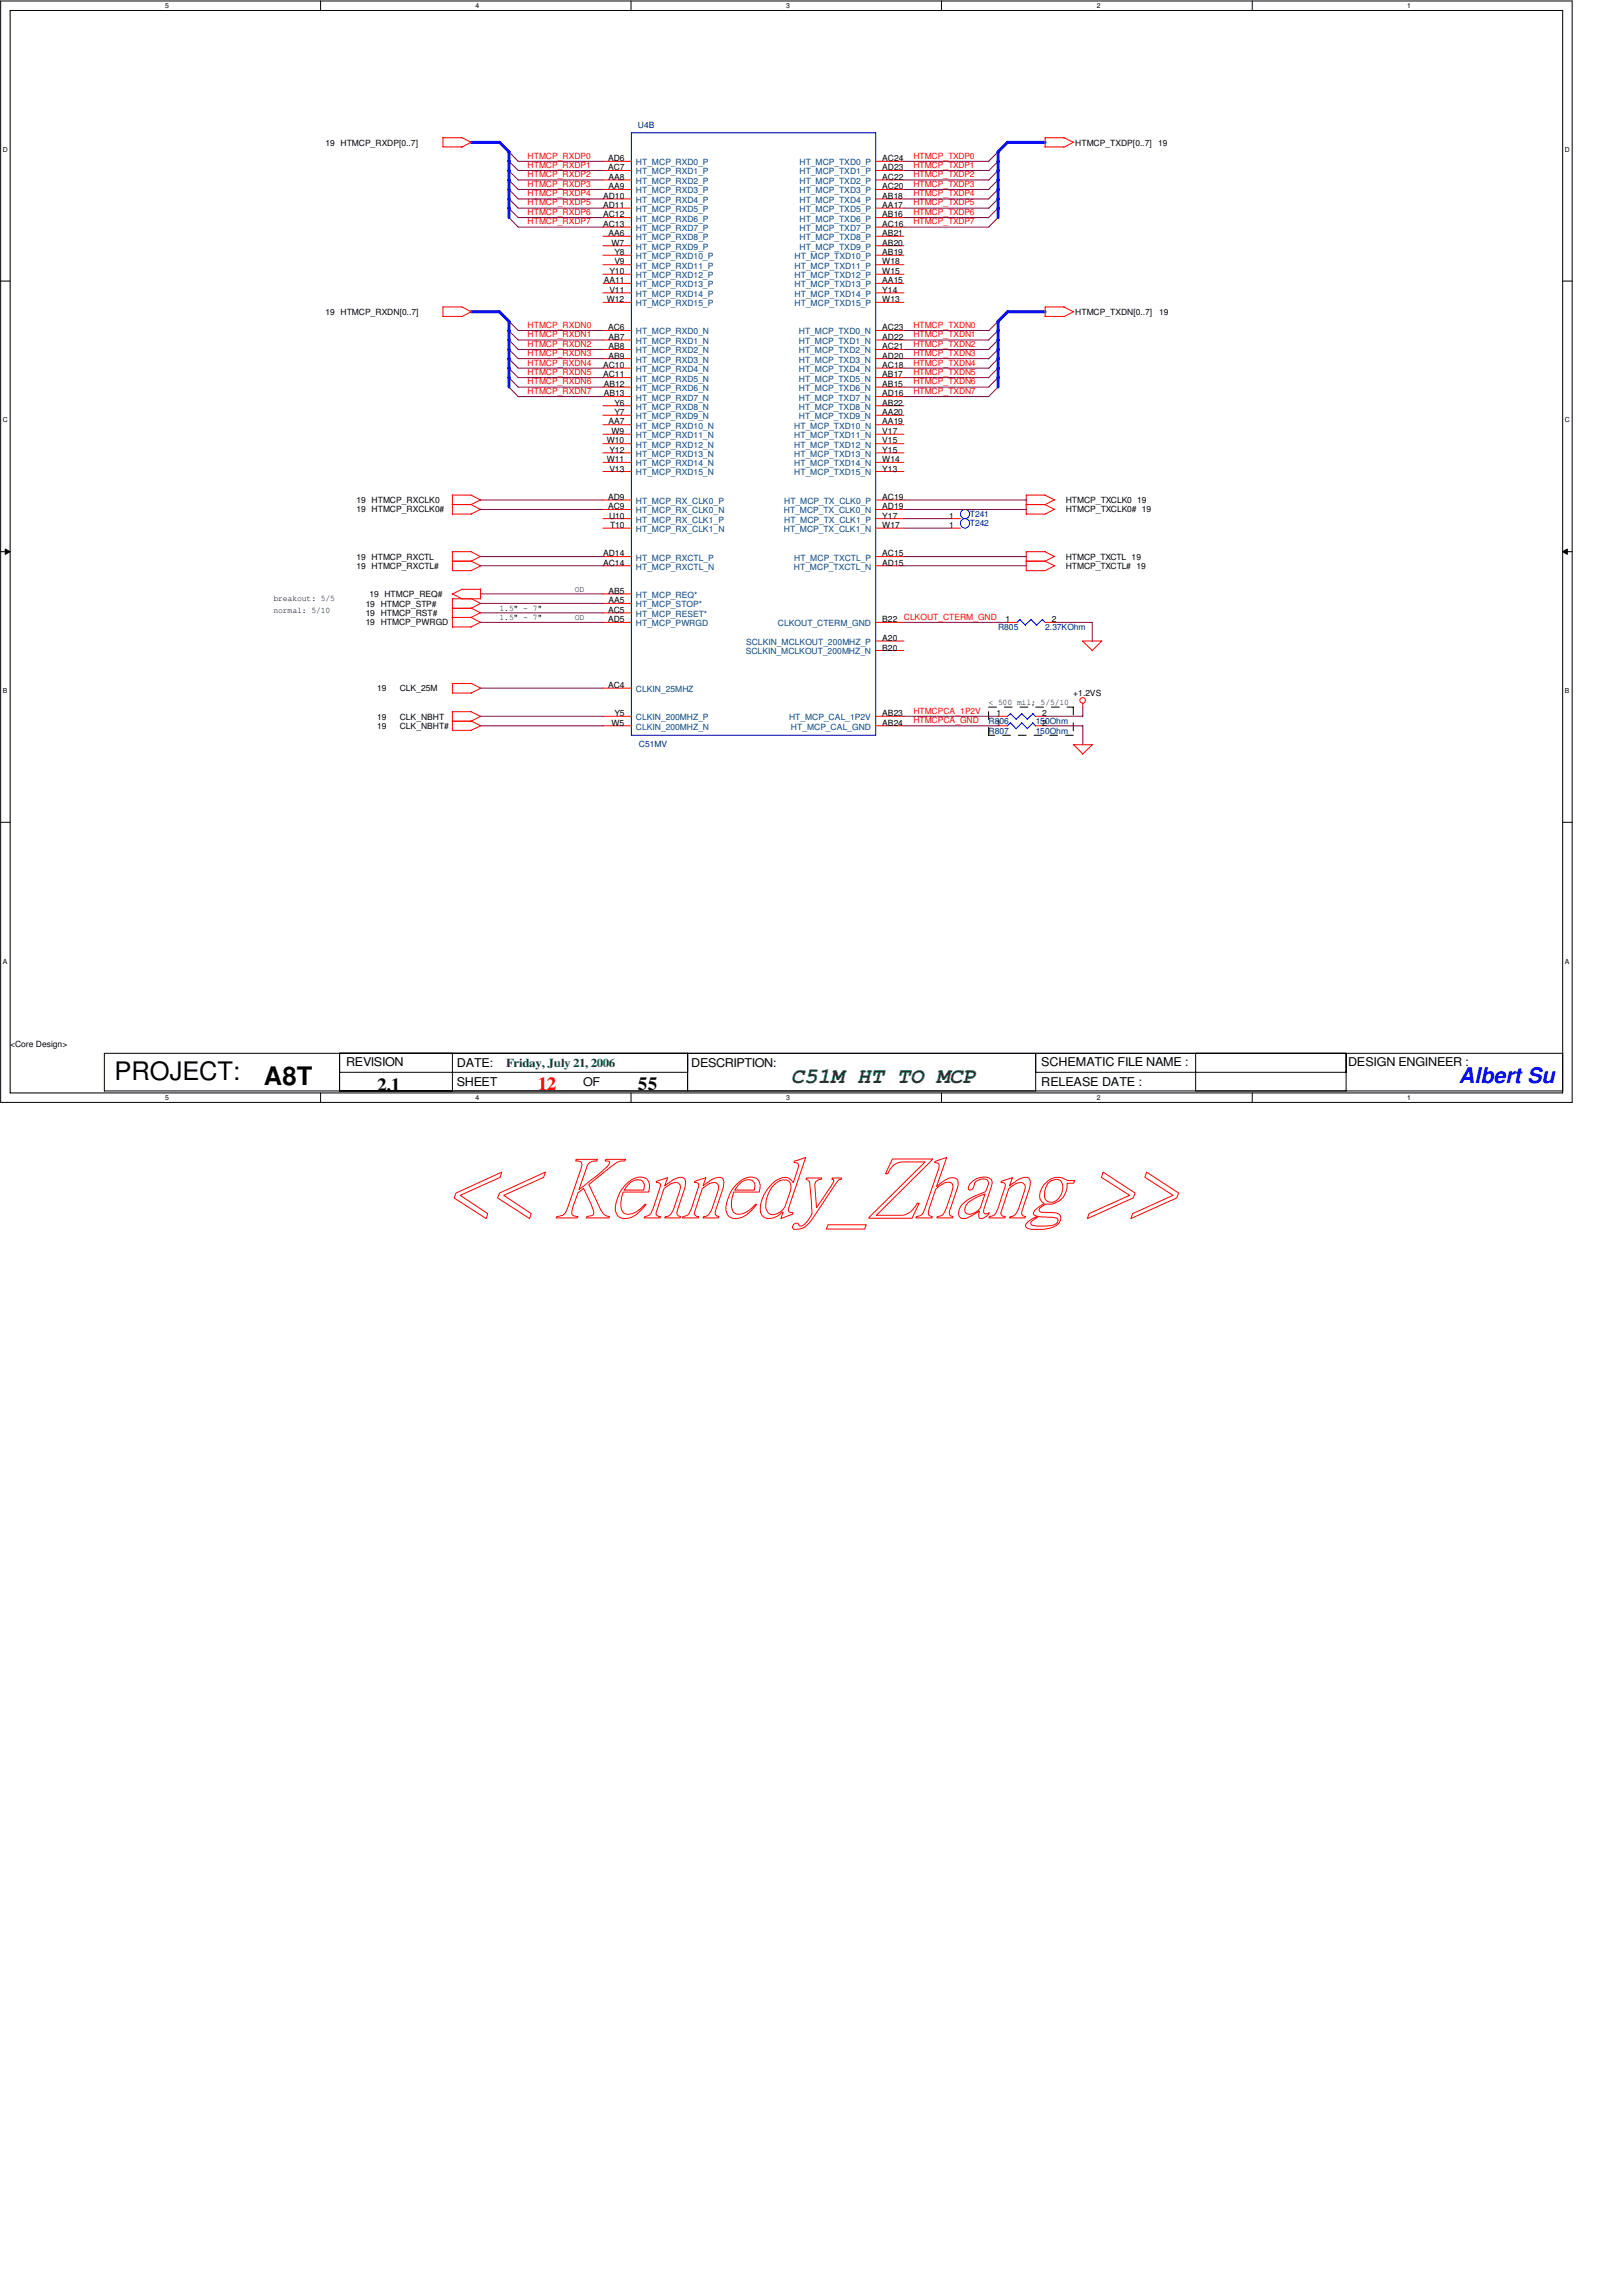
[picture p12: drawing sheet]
<svg xmlns="http://www.w3.org/2000/svg" width="210mm" height="297mm" viewBox="0 0 210 297" stroke-linecap="round" stroke-linejoin="round" font-family="sans-serif">
<defs><g id="words">
<g font-size="3.3">
<text x="14.8" y="139.7">PROJECT:</text>
<text x="34.2" y="140.3">A8T</text>
</g>
<text font-size="2.8" fill="#008000" x="102.4" y="140.1">C51M HT TO MCP</text>
<text font-size="2.8" fill="#00f" x="188.8" y="140.1">Albert Su</text>
<g font-size="2.4">
<text x="48.8" y="141.2">2.1</text>
<text x="82.5" y="141.1">55</text>
</g>
<text font-size="2.4" fill="#f00" x="69.6" y="141.1">12</text>
<g font-size="1.6">
<text x="44.8" y="138">REVISION</text>
<text x="134.7" y="138">SCHEMATIC FILE NAME :</text>
<text x="174.5" y="138">DESIGN ENGINEER :</text>
<text x="59.1" y="140.5">SHEET</text>
<text x="59.1" y="138">DATE:</text>
<text x="75.5" y="140.5">OF</text>
<text x="89.5" y="138">DESCRIPTION:</text>
<text x="134.7" y="140.5">RELEASE DATE :</text>
</g>
<text font-size="1.6" fill="#008000" x="65.5" y="138">Friday, July 21, 2006</text>
<g font-size="1.1" fill="#000080">
<text x="82.5" y="16.5">U4B</text>
<text x="125.5" y="66.9">T241</text>
<text x="125.5" y="68.1">T242</text>
<text x="129.2" y="81.5">R805</text>
<text x="135.3" y="81.5">2.37KOhm</text>
<text x="127.9" y="93.7">R806</text>
<text x="127.9" y="94.9">R807</text>
<text x="134" y="93.7">150Ohm</text>
<text x="134" y="94.9">150Ohm</text>
<text x="82.7" y="96.6">C51MV</text>
</g>
<g font-size="1.1">
<text x="42.1" y="18.8">19 HTMCP_RXDP[0..7]</text>
<text x="78.7" y="20.8">AD6</text>
<text x="78.7" y="22.1">AC7</text>
<text x="78.7" y="23.3">AA8</text>
<text x="114.2" y="20.8">AC24</text>
<text x="114.2" y="22.1">AD23</text>
<text x="114.2" y="23.3">AC22</text>
<text x="139.1" y="18.8">HTMCP_TXDP[0..7]</text>
<text x="149.9" y="18.8">19</text>
<text x="78.1" y="25.7">AD10</text>
<text x="78.1" y="26.9">AD11</text>
<text x="78.1" y="28.1">AC12</text>
<text x="78.1" y="29.3">AC13</text>
<text x="78.7" y="24.5">AA9</text>
<text x="114.2" y="24.5">AC20</text>
<text x="114.2" y="25.7">AB18</text>
<text x="114.2" y="26.9">AA17</text>
<text x="114.2" y="28.1">AB16</text>
<text x="114.2" y="29.3">AC16</text>
<text x="78.7" y="30.6">AA6</text>
<text x="78.9" y="35.4">Y10</text>
<text x="79.1" y="31.8">W7</text>
<text x="79.5" y="33">Y8</text>
<text x="79.5" y="34.2">V9</text>
<text x="114.2" y="30.6">AB21</text>
<text x="114.2" y="31.8">AB20</text>
<text x="114.2" y="33">AB19</text>
<text x="114.2" y="34.2">W18</text>
<text x="114.2" y="35.4">W15</text>
<text x="42.1" y="40.7">19 HTMCP_RXDN[0..7]</text>
<text x="78.1" y="36.7">AA11</text>
<text x="78.5" y="39.1">W12</text>
<text x="78.9" y="37.9">V11</text>
<text x="114.2" y="36.7">AA15</text>
<text x="114.2" y="37.9">Y14</text>
<text x="114.2" y="39.1">W13</text>
<text x="139.1" y="40.7">HTMCP_TXDN[0..7]</text>
<text x="150" y="40.7">19</text>
<text x="78.1" y="47.6">AC10</text>
<text x="78.7" y="42.8">AC6</text>
<text x="78.7" y="43.9">AB7</text>
<text x="78.7" y="45.2">AB8</text>
<text x="78.7" y="46.4">AB9</text>
<text x="114.2" y="42.8">AC23</text>
<text x="114.2" y="43.9">AD22</text>
<text x="114.2" y="45.2">AC21</text>
<text x="114.2" y="46.4">AD20</text>
<text x="114.2" y="47.6">AC18</text>
<text x="78.1" y="48.8">AC11</text>
<text x="78.1" y="50">AB12</text>
<text x="78.1" y="51.3">AB13</text>
<text x="79.5" y="52.5">Y6</text>
<text x="79.5" y="53.7">Y7</text>
<text x="114.2" y="48.8">AB17</text>
<text x="114.2" y="50">AB15</text>
<text x="114.2" y="51.3">AD16</text>
<text x="114.2" y="52.5">AB22</text>
<text x="114.2" y="53.7">AA20</text>
<text x="78.5" y="57.4">W10</text>
<text x="78.5" y="59.8">W11</text>
<text x="78.7" y="54.9">AA7</text>
<text x="78.9" y="58.6">Y12</text>
<text x="79.1" y="56.1">W9</text>
<text x="114.2" y="54.9">AA19</text>
<text x="114.2" y="56.1">V17</text>
<text x="114.2" y="57.4">V15</text>
<text x="114.2" y="58.6">Y15</text>
<text x="114.2" y="59.8">W14</text>
<text x="46.1" y="65.1">19 HTMCP_RXCLK0</text>
<text x="78.7" y="64.6">AD9</text>
<text x="78.7" y="65.9">AC9</text>
<text x="78.9" y="61">V13</text>
<text x="114.2" y="61">Y13</text>
<text x="114.2" y="64.6">AC19</text>
<text x="114.2" y="65.9">AD19</text>
<text x="137.9" y="65.1">HTMCP_TXCLK0 19</text>
<text x="46.1" y="66.3">19 HTMCP_RXCLK0#</text>
<text x="78.1" y="72">AD14</text>
<text x="78.8" y="67.1">U10</text>
<text x="79" y="68.3">T10</text>
<text x="114.2" y="67.1">Y17</text>
<text x="114.2" y="68.3">W17</text>
<text x="114.2" y="72">AC15</text>
<text x="122.9" y="67.1">1</text>
<text x="122.9" y="68.3">1</text>
<text x="137.9" y="66.3">HTMCP_TXCLK0# 19</text>
<text x="35.4" y="77.8">breakout: 5/5</text>
<text x="46.1" y="72.4">19 HTMCP_RXCTL</text>
<text x="46.1" y="73.6">19 HTMCP_RXCTL#</text>
<text x="47.8" y="77.3">19 HTMCP_REQ#</text>
<text x="74.4" y="76.5">OD</text>
<text x="78.1" y="73.2">AC14</text>
<text x="78.7" y="76.8">AB5</text>
<text x="114.2" y="73.2">AD15</text>
<text x="137.9" y="73.6">HTMCP_TXCTL# 19</text>
<text x="137.9" y="72.4">HTMCP_TXCTL 19</text>
<text x="35.4" y="79.2">normal: 5/10</text>
<text x="47.3" y="78.5">19 HTMCP_STP#</text>
<text x="47.3" y="79.7">19 HTMCP_RST#</text>
<text x="47.3" y="80.9">19 HTMCP_PWRGD</text>
<text x="64.6" y="80.2">1.5&quot; ~ 7&quot;</text>
<text x="64.6" y="79">1.5&quot; ~ 7&quot;</text>
<text x="74.4" y="80.2">OD</text>
<text x="78.7" y="79.2">AC5</text>
<text x="78.7" y="80.5">AD5</text>
<text x="78.7" y="78.1">AA5</text>
<text x="114.2" y="80.5">B22</text>
<text x="114.2" y="82.9">A20</text>
<text x="130.1" y="80.5">1</text>
<text x="136.1" y="80.5">2</text>
<text x="48.8" y="89.5">19</text>
<text x="51.7" y="89.5">CLK_25M</text>
<text x="78.7" y="89">AC4</text>
<text x="114.2" y="84.2">B20</text>
<text x="48.8" y="93.1">19</text>
<text x="48.8" y="94.3">19</text>
<text x="51.7" y="93.1">CLK_NBHT</text>
<text x="51.7" y="94.3">CLK_NBHT#</text>
<text x="79.1" y="93.9">W5</text>
<text x="79.5" y="92.7">Y5</text>
<text x="114.2" y="93.9">AB24</text>
<text x="114.2" y="92.7">AB23</text>
<text x="127.9" y="91.2">&lt; 500 mil; 5/5/10</text>
<text x="128.9" y="92.7">1</text>
<text x="128.9" y="93.9">1</text>
<text x="134.9" y="92.7">2</text>
<text x="134.9" y="93.9">2</text>
<text x="138.9" y="90">+1.2VS</text>
<text x="1.3" y="135.5">&lt;Core Design&gt;</text>
</g>
<g font-size="1.1" fill="#f00">
<text x="68.3" y="20.5">HTMCP_RXDP0</text>
<text x="68.3" y="22.9">HTMCP_RXDP2</text>
<text x="68.3" y="21.8">HTMCP_RXDP1</text>
<text x="118.2" y="20.5">HTMCP_TXDP0</text>
<text x="118.2" y="21.8">HTMCP_TXDP1</text>
<text x="118.2" y="22.9">HTMCP_TXDP2</text>
<text x="68.3" y="24.2">HTMCP_RXDP3</text>
<text x="68.3" y="25.4">HTMCP_RXDP4</text>
<text x="68.3" y="26.6">HTMCP_RXDP5</text>
<text x="68.3" y="27.8">HTMCP_RXDP6</text>
<text x="68.3" y="29">HTMCP_RXDP7</text>
<text x="118.2" y="24.2">HTMCP_TXDP3</text>
<text x="118.2" y="25.4">HTMCP_TXDP4</text>
<text x="118.2" y="26.6">HTMCP_TXDP5</text>
<text x="118.2" y="27.8">HTMCP_TXDP6</text>
<text x="118.2" y="29">HTMCP_TXDP7</text>
<text x="68.3" y="42.5">HTMCP_RXDN0</text>
<text x="68.3" y="44.9">HTMCP_RXDN2</text>
<text x="68.3" y="43.6">HTMCP_RXDN1</text>
<text x="68.3" y="46.1">HTMCP_RXDN3</text>
<text x="68.3" y="47.3">HTMCP_RXDN4</text>
<text x="118.2" y="42.5">HTMCP_TXDN0</text>
<text x="118.2" y="43.6">HTMCP_TXDN1</text>
<text x="118.2" y="44.9">HTMCP_TXDN2</text>
<text x="118.2" y="46.1">HTMCP_TXDN3</text>
<text x="118.2" y="47.3">HTMCP_TXDN4</text>
<text x="68.3" y="48.5">HTMCP_RXDN5</text>
<text x="68.3" y="49.7">HTMCP_RXDN6</text>
<text x="68.3" y="51">HTMCP_RXDN7</text>
<text x="118.2" y="48.5">HTMCP_TXDN5</text>
<text x="118.2" y="49.7">HTMCP_TXDN6</text>
<text x="118.2" y="51">HTMCP_TXDN7</text>
<text x="117" y="80.2">CLKOUT_CTERM_GND</text>
<text x="118.2" y="92.4">HTMCPCA_1P2V</text>
<text x="118.2" y="93.6">HTMCPCA_GND</text>
</g>
<g font-size="1.1" fill="#004080">
<text x="82.3" y="21.4">HT_MCP_RXD0_P</text>
<text x="82.3" y="22.6">HT_MCP_RXD1_P</text>
<text x="82.3" y="23.8">HT_MCP_RXD2_P</text>
<text x="103.5" y="21.4">HT_MCP_TXD0_P</text>
<text x="103.5" y="22.6">HT_MCP_TXD1_P</text>
<text x="103.5" y="23.8">HT_MCP_TXD2_P</text>
<text x="82.3" y="25">HT_MCP_RXD3_P</text>
<text x="82.3" y="26.2">HT_MCP_RXD4_P</text>
<text x="82.3" y="27.4">HT_MCP_RXD5_P</text>
<text x="82.3" y="28.7">HT_MCP_RXD6_P</text>
<text x="82.3" y="29.9">HT_MCP_RXD7_P</text>
<text x="103.5" y="25">HT_MCP_TXD3_P</text>
<text x="103.5" y="26.2">HT_MCP_TXD4_P</text>
<text x="103.5" y="27.4">HT_MCP_TXD5_P</text>
<text x="103.5" y="28.7">HT_MCP_TXD6_P</text>
<text x="103.5" y="29.9">HT_MCP_TXD7_P</text>
<text x="82.3" y="31.1">HT_MCP_RXD8_P</text>
<text x="82.3" y="32.3">HT_MCP_RXD9_P</text>
<text x="82.3" y="33.5">HT_MCP_RXD10_P</text>
<text x="82.3" y="34.8">HT_MCP_RXD11_P</text>
<text x="82.3" y="36">HT_MCP_RXD12_P</text>
<text x="102.8" y="33.5">HT_MCP_TXD10_P</text>
<text x="102.8" y="34.8">HT_MCP_TXD11_P</text>
<text x="102.8" y="36">HT_MCP_TXD12_P</text>
<text x="103.5" y="31.1">HT_MCP_TXD8_P</text>
<text x="103.5" y="32.3">HT_MCP_TXD9_P</text>
<text x="82.3" y="37.2">HT_MCP_RXD13_P</text>
<text x="82.3" y="38.4">HT_MCP_RXD14_P</text>
<text x="82.3" y="39.6">HT_MCP_RXD15_P</text>
<text x="102.8" y="37.2">HT_MCP_TXD13_P</text>
<text x="102.8" y="38.4">HT_MCP_TXD14_P</text>
<text x="102.8" y="39.6">HT_MCP_TXD15_P</text>
<text x="82.3" y="43.3">HT_MCP_RXD0_N</text>
<text x="82.3" y="44.5">HT_MCP_RXD1_N</text>
<text x="82.3" y="45.7">HT_MCP_RXD2_N</text>
<text x="82.3" y="46.9">HT_MCP_RXD3_N</text>
<text x="103.4" y="43.3">HT_MCP_TXD0_N</text>
<text x="103.4" y="44.5">HT_MCP_TXD1_N</text>
<text x="103.4" y="45.7">HT_MCP_TXD2_N</text>
<text x="103.4" y="46.9">HT_MCP_TXD3_N</text>
<text x="82.3" y="48.1">HT_MCP_RXD4_N</text>
<text x="82.3" y="49.4">HT_MCP_RXD5_N</text>
<text x="82.3" y="50.6">HT_MCP_RXD6_N</text>
<text x="82.3" y="51.8">HT_MCP_RXD7_N</text>
<text x="82.3" y="53">HT_MCP_RXD8_N</text>
<text x="103.4" y="48.1">HT_MCP_TXD4_N</text>
<text x="103.4" y="49.4">HT_MCP_TXD5_N</text>
<text x="103.4" y="50.6">HT_MCP_TXD6_N</text>
<text x="103.4" y="51.8">HT_MCP_TXD7_N</text>
<text x="103.4" y="53">HT_MCP_TXD8_N</text>
<text x="82.3" y="54.2">HT_MCP_RXD9_N</text>
<text x="82.3" y="55.5">HT_MCP_RXD10_N</text>
<text x="82.3" y="56.7">HT_MCP_RXD11_N</text>
<text x="82.3" y="57.9">HT_MCP_RXD12_N</text>
<text x="82.3" y="59.1">HT_MCP_RXD13_N</text>
<text x="102.8" y="55.5">HT_MCP_TXD10_N</text>
<text x="102.8" y="56.7">HT_MCP_TXD11_N</text>
<text x="102.8" y="57.9">HT_MCP_TXD12_N</text>
<text x="102.8" y="59.1">HT_MCP_TXD13_N</text>
<text x="103.4" y="54.2">HT_MCP_TXD9_N</text>
<text x="82.3" y="60.3">HT_MCP_RXD14_N</text>
<text x="82.3" y="61.5">HT_MCP_RXD15_N</text>
<text x="82.3" y="65.2">HT_MCP_RX_CLK0_P</text>
<text x="101.5" y="65.2">HT_MCP_TX_CLK0_P</text>
<text x="102.8" y="60.3">HT_MCP_TXD14_N</text>
<text x="102.8" y="61.5">HT_MCP_TXD15_N</text>
<text x="82.3" y="66.4">HT_MCP_RX_CLK0_N</text>
<text x="82.3" y="67.6">HT_MCP_RX_CLK1_P</text>
<text x="82.3" y="68.8">HT_MCP_RX_CLK1_N</text>
<text x="101.4" y="66.4">HT_MCP_TX_CLK0_N</text>
<text x="101.4" y="68.8">HT_MCP_TX_CLK1_N</text>
<text x="101.5" y="67.6">HT_MCP_TX_CLK1_P</text>
<text x="82.3" y="72.5">HT_MCP_RXCTL_P</text>
<text x="82.3" y="73.7">HT_MCP_RXCTL_N</text>
<text x="82.3" y="77.3">HT_MCP_REQ*</text>
<text x="102.7" y="73.7">HT_MCP_TXCTL_N</text>
<text x="102.8" y="72.5">HT_MCP_TXCTL_P</text>
<text x="82.3" y="78.6">HT_MCP_STOP*</text>
<text x="82.3" y="79.8">HT_MCP_RESET*</text>
<text x="82.3" y="81">HT_MCP_PWRGD</text>
<text x="96.6" y="83.4">SCLKIN_MCLKOUT_200MHZ_P</text>
<text x="100.7" y="81">CLKOUT_CTERM_GND</text>
<text x="82.3" y="89.5">CLKIN_25MHZ</text>
<text x="96.5" y="84.7">SCLKIN_MCLKOUT_200MHZ_N</text>
<text x="82.3" y="93.2">CLKIN_200MHZ_P</text>
<text x="82.3" y="94.4">CLKIN_200MHZ_N</text>
<text x="102.1" y="93.2">HT_MCP_CAL_1P2V</text>
<text x="102.4" y="94.4">HT_MCP_CAL_GND</text>
</g>
<g font-size=".9">
<text x="21.4" y="1">5</text>
<text x="61.6" y="1">4</text>
<text x="101.7" y="1">3</text>
<text x="141.9" y="1">2</text>
<text x="182.1" y="1">1</text>
<text x=".4" y="19.6">D</text>
<text x="202.5" y="19.6">D</text>
<text x=".4" y="54.7">C</text>
<text x="202.5" y="54.7">C</text>
<text x=".4" y="89.7">B</text>
<text x="202.5" y="89.7">B</text>
<text x=".4" y="124.7">A</text>
<text x="202.5" y="124.7">A</text>
<text x="21.4" y="142.3">5</text>
<text x="61.6" y="142.3">4</text>
<text x="101.7" y="142.3">3</text>
<text x="141.9" y="142.3">2</text>
<text x="182.1" y="142.3">1</text>
</g>
</g></defs>
<path d="M.1 .1h203.4v142.5h-203.4zM1.3 1.4h200.9v140h-200.9z" fill="none" stroke="#000" stroke-width=".13"/>
<g fill="#fff">
<path d="M21.4 .3h.5v.9h-.5z"/>
<path d="M21.4 141.5h.5v1h-.5z"/>
</g>
<path d="M41.5 .1v1.3M41.5 141.4v1.2" fill="none" stroke="#000" stroke-width=".13"/>
<g fill="#fff">
<path d="M61.6 .3h.5v.9h-.5z"/>
<path d="M61.6 141.5h.5v1h-.5z"/>
</g>
<path d="M81.7 .1v1.3M81.7 141.4v1.2" fill="none" stroke="#000" stroke-width=".13"/>
<g fill="#fff">
<path d="M101.7 .3h.5v.9h-.5z"/>
<path d="M101.7 141.5h.5v1h-.5z"/>
</g>
<path d="M121.8 .1v1.3M121.8 141.4v1.2" fill="none" stroke="#000" stroke-width=".13"/>
<g fill="#fff">
<path d="M141.9 .3h.5v.9h-.5z"/>
<path d="M141.9 141.5h.5v1h-.5z"/>
</g>
<path d="M162.1 .1v1.3M162.1 141.4v1.2" fill="none" stroke="#000" stroke-width=".13"/>
<g fill="#fff">
<path d="M182.1 .3h.5v.9h-.5z"/>
<path d="M182.1 141.5h.5v1h-.5z"/>
<path d="M.4 18.8h.6v1.1h-.6z"/>
<path d="M202.5 18.8h.7v1.1h-.7z"/>
<path d="M.4 53.8h.6v1.1h-.6z"/>
<path d="M202.5 53.8h.7v1.1h-.7z"/>
</g>
<path d="M.1 36.4h1.2M202.2 36.4h1.3" fill="none" stroke="#000" stroke-width=".13"/>
<g fill="#fff">
<path d="M.4 88.9h.6v1h-.6z"/>
<path d="M202.5 88.9h.6v1h-.6z"/>
</g>
<path d="M.1 71.4h1.2M.7 71l.6 .4-.6 .3zM202.2 71.4l.6-.4v.7zM202.2 71.4h1.3" fill="none" stroke="#000" stroke-width=".13"/>
<path d="M.7 71l.6 .4-.6 .3zM202.2 71.4l.6-.4v.7z" fill="#000"/>
<g fill="#fff">
<path d="M.4 123.9h.6v1h-.6z"/>
<path d="M202.5 123.9h.6v1h-.6z"/>
</g>
<path d="M.1 106.4h1.2M202.2 106.4h1.3M13.5 136.3h188.7v4.8h-188.7zM43.9 136.3v4.8M43.9 138.7h45.1M58.5 136.3v4.8M89 136.3v4.8M134 138.7h40.2M134 136.3v4.8M154.7 136.3v4.8M174.2 136.3v4.8" fill="none" stroke="#000" stroke-width=".13"/>
<path d="M127.9 91.5h11M127.9 95.1v-3.6M138.9 91.5v3.6M138.9 95.1h-11" fill="none" stroke="#000" stroke-width=".13" stroke-dasharray="1 1 1 1 1 1 1 1"/>
<g fill="none" stroke="#f00" stroke-width=".13">
<path d="M57.3 17.8v1.2h2.5M57.3 17.8h2.5l1.2 .6M61 18.4l-1.3 .6M135.2 19h2.5M135.3 17.8h2.4M135.3 17.8v1.2M137.7 17.8l1.2 .6M138.9 18.4l-1.2 .6M78 20.9h3.7M78 22.1h3.7M78 23.3h3.7M78 24.5h3.7"/>
<path d="M78 25.7h3.7M78 26.9h3.7M78 28.2h3.7M78 29.4h3.7M78 30.6h3.7M78 31.8h3.7M78 33h3.7M78 34.2h3.7M78 35.5h3.7M78 36.7h3.7M78 37.9h3.7M78 39.1h3.7"/>
<path d="M113.3 20.9h3.7M113.3 22.1h3.7M113.3 23.3h3.7M113.3 24.5h3.7M113.3 25.7h3.7M113.3 26.9h3.7M113.3 28.2h3.7M113.3 29.4h3.7M113.3 30.6h3.7M113.3 31.8h3.7M113.3 33h3.7M113.3 34.2h3.7"/>
<path d="M113.3 35.5h3.7M113.3 36.7h3.7M113.3 37.9h3.7M113.3 39.1h3.7M137.7 39.7l1.2 .6M137.7 39.7h-2.4v1.2M61 40.3l-1.3 .7M61 40.3l-1.2-.6h-2.5v1.2h2.5M78 42.8h3.7M78 44h3.7M78 45.2h3.7M78 46.4h3.7"/>
<path d="M78 47.6h3.7M78 48.9h3.7M78 50.1h3.7M78 51.3h3.7M78 52.5h3.7M78 53.7h3.7M78 54.9h3.7M78 56.2h3.7M78 57.4h3.7M78 58.6h3.7M78 59.8h3.7M113.3 42.8h3.7"/>
<path d="M113.3 44h3.7M113.3 45.2h3.7M113.3 46.4h3.7M113.3 47.6h3.7M113.3 48.9h3.7M113.3 50.1h3.7M113.3 51.3h3.7M113.3 52.5h3.7M113.3 53.7h3.7M113.3 54.9h3.7M113.3 56.2h3.7M113.3 57.4h3.7"/>
<path d="M113.3 58.6h3.7M113.3 59.8h3.7M135.2 40.9h2.5M138.9 40.3l-1.2 .7M58.5 64.1h2.5l1.2 .6M58.5 65.3h2.5M58.5 71.4h2.5l1.2 .6M58.5 72.6h2.5M58.5 78.7h2.5M58.5 79.9h2.5M58.5 64.1v2.4M58.5 71.4v2.4h2.5"/>
<path d="M58.5 77.5v3.7M58.5 66.5h2.5M58.5 76.8l1.3 .7M61 77.4l1.2 .7M61 78.7l1.2 .6M62.2 76.2v1.3h-3.7M62.2 64.6l-1.2 .7 1.2 .6M62.2 72l-1.2 .6 1.2 .6M62.2 73.2l-1.2 .6M62.2 65.9l-1.2 .6M62.2 76.2h-2.4l-1.3 .7M62.2 78.1l-1.2 .6"/>
<path d="M62.2 79.2l-1.2 .7 1.2 .6M78 61h3.7M78 64.7h3.7M78 65.9h3.7M78 67.1h3.7M78 68.3h3.7M78 72h3.7M78 73.2h3.7M78 76.8h3.7M78 78.1h3.7M78 79.3h3.7M113.3 61h3.7"/>
<path d="M113.3 64.7h3.7M113.3 65.9h3.7M113.3 67.1h3.7M113.3 68.3h3.7M113.3 72h3.7M113.3 73.2h3.7M123.1 67.1h1.2M123.1 68.3h1.2M135.2 65.3l1.3 .6M135.2 64.1l1.3 .6M135.2 71.4l1.3 .6M135.3 64.1h-2.5v2.4"/>
<path d="M135.3 71.4h-2.5v2.4h2.5l1.2-.6-1.3-.6M136.5 64.6l-1.2 .7h-2.5M136.5 72l-1.2 .6h-2.5M136.5 65.9l-1.2 .6h-2.5M58.5 88.4h2.5M58.5 92.1h2.5l1.2 .6M58.5 93.3h2.5M58.5 88.4v1.3h2.5M58.5 92.1v2.4M58.5 81.1h2.5M58.5 94.5h2.5M61 88.4l1.2 .6"/>
<path d="M61 93.3l1.2 .6M62.2 80.5l-1.2 .6M62.2 89l-1.2 .7M62.2 92.7l-1.2 .6M62.2 93.9l-1.2 .6M78 80.5h3.7M78 93.9h3.7M78 89h3.7M78 92.7h3.7M113.3 82.9h3.7M113.3 80.5h3.7M113.3 93.9h3.7"/>
<path d="M113.3 92.7h3.7M113.3 84.2h3.7M129.2 93.9h1.2M129.2 92.7h1.2M130.4 80.5h1.2M134 93.9h1.3M134 92.7h1.3M135.3 80.5h1.2M138.9 96.4h2.5l-1.3 1.2M138.9 96.3l1.2 1.2M140.1 82.9l1.3 1.3M140.1 91v.5"/>
<path d="M140.1 82.9h2.5l-1.3 1.3M59 154.3l5.9-2.7-.2 .7-5.1 2.3 3.5 2.4-.2 .6-4.1-2.6zM64.6 154.3l6-2.7-.2 .7-5.2 2.3 3.5 2.4-.2 .6-4.1-2.6zM74.5 150h2.8v.2a1.16 1.16 0 0 0-1.4 1l-1 2.7 2-1.5a8.9 8.9 0 0 0 2-1.9v-.2l-.1-.1h-.5l.1-.2h2.5v.2a2.34 2.34 0 0 0-1.9 .8l-2.8 2.2 1.7 3.6a1.03 1.03 0 0 0 1 .6l-.1 .2h-2.9v-.2l.9-.2v-.2a5.2 5.2 0 0 0-.6-1.9l-.7-1.3-.7 .5-.8 2.3a.49 .49 0 0 0 0 .5 .49 .49 0 0 0 .5 .3h.3l-.1 .2h-2.7l.1-.2a1.37 1.37 0 0 0 1.4-1.2l1.7-5a.78 .78 0 0 0-.1-.9l-.6-.1zM80.9 153.3a2.45 2.45 0 0 1 2.6-.9 1.16 1.16 0 0 1 .5 1.4l-.1 .4h-3.3a3.3 3.3 0 0 0 0 2.6 1.06 1.06 0 0 0 1.2 .2l.6-.2 1.1-1h.1a4.5 4.5 0 0 1-2.3 1.8 1.27 1.27 0 0 1-1.7-1.4 5.6 5.6 0 0 1 1.3-2.9zM81.6 153a1.05 1.05 0 0 1 1.8 .2l-.1 .8h-2.5zM85 152.8l1.4-.4-.4 1 .7-.5a1.82 1.82 0 0 1 1.8-.5 .82 .82 0 0 1 .2 .8l-.1 .4-1 3.3v.2l.2 .2 .3 .1-.1 .2h-2l.1-.2a1.27 1.27 0 0 0 1.1-1.1l.8-2.4a.65 .65 0 0 0-.1-.8 .65 .65 0 0 0-.8-.1l-.3 .2-.9 .6-1 3.2 .3 .4h.3l-.1 .2h-2v-.2a.89 .89 0 0 0 1-.7l1.1-3.2v-.3l-.2-.2h-.4zM89.9 152.8l1.5-.4-.4 1 .7-.5a1.82 1.82 0 0 1 1.7-.5 .82 .82 0 0 1 .2 .8v.4l-1.1 3.3 .1 .2 .2 .2 .2 .1v.2h-2l.1-.2a1.27 1.27 0 0 0 1.1-1.1l.8-2.4a.65 .65 0 0 0-.2-.8 .65 .65 0 0 0-.7-.1l-.4 .2-.8 .6-1.1 3.2 .3 .4h.3v.2h-2.1l.1-.2a.89 .89 0 0 0 .9-.7l1.1-3.2v-.3l-.1-.2h-.4zM95.2 153.3a2.45 2.45 0 0 1 2.6-.9 1.16 1.16 0 0 1 .5 1.4v.4h-3.3a3.3 3.3 0 0 0-.1 2.6 1.06 1.06 0 0 0 1.2 .2l.6-.2 1.1-1h.1a4.5 4.5 0 0 1-2.3 1.8 1.27 1.27 0 0 1-1.7-1.4 5.6 5.6 0 0 1 1.3-2.9zM95.9 153a1.05 1.05 0 0 1 1.8 .2l-.1 .8h-2.5zM100.1 153.4a1.65 1.65 0 0 1 2-.6 1.2 1.2 0 0 1 .2 1.2l-.7 2.2a1.77 1.77 0 0 1-2 .9 1.2 1.2 0 0 1-.5-1.2 4.1 4.1 0 0 1 1-2.5zM102.8 150.2l1.5-.5-2.3 6.8a.42 .42 0 0 0 .6 .4v.2l-1.6 .5 .3-.8h-.1a1.71 1.71 0 0 1-2.6 .5 2.33 2.33 0 0 1 0-2.2 4.6 4.6 0 0 1 2.6-2.7 1.23 1.23 0 0 1 1.5 .6l.6-2.2-.1-.3-.5-.1z"/>
<path d="M104.4 152.4h1.9v.2a.73 .73 0 0 0-.8 .8l.2 2.9 2.1-3.2a.36 .36 0 0 0 0-.5h-.1v-.2h1.2v.2h-.3l-.4 .4-3.4 5.2a2.18 2.18 0 0 1-2.1 .8l-.1-.1a.44 .44 0 0 1 .2-.6 .44 .44 0 0 1 .6 .3 1.22 1.22 0 0 0 1.3-.9 1.48 1.48 0 0 0 .3-1.4l-.2-3.3-.2-.3-.3-.1zM107.1 158.5h5l-.2 .5h-5zM115.5 149.9h5.2l-7.3 7.3h3.4a2.57 2.57 0 0 0 1.9-1.5h.3l-1 1.9h-5.6l7.3-7.3h-3a2.04 2.04 0 0 0-1.8 1.5h-.3zM121 150.2l1.5-.5-1.3 3.8 .2-.1a3.3 3.3 0 0 1 1.9-1 .76 .76 0 0 1 .7 1.1l-1.1 3.1a.55 .55 0 0 0 .4 .8v.2h-2.1l.1-.2a1.24 1.24 0 0 0 1.2-1.1l.6-2a1.27 1.27 0 0 0 .1-1.2 .87 .87 0 0 0-1.2 .1l-.9 .7-.9 2.7a.53 .53 0 0 0 .4 .8v.2h-2.1l.1-.2a1.25 1.25 0 0 0 1.1-1.1l1.8-5.2v-.3a.45 .45 0 0 0-.6-.4zM125.2 155.7l.9-.6 1.4-.6-.5 1.5a1.66 1.66 0 0 1-1.9 1 .88 .88 0 0 1 .1-1.3zM125.6 153.1a2.24 2.24 0 0 1 2.5-.7 .7 .7 0 0 1 .2 1l-1 3.2 .1 .4h.4l.2-.1a1.2 1.2 0 0 1-1.3 .7v-.2v-.7a5.4 5.4 0 0 1-1.9 .9 .76 .76 0 0 1-.7-1.1 4 4 0 0 1 2.7-2l.8-.3a1.85 1.85 0 0 0 .3-1.3 .71 .71 0 0 0-1-.3 .89 .89 0 0 0-.9 .9 .44 .44 0 0 1-.2 .4 .44 .44 0 0 1-.5-.1v-.3zM129.6 152.8l1.4-.4-.4 1 .8-.5a1.82 1.82 0 0 1 1.7-.5 .82 .82 0 0 1 .2 .8v.4l-1.1 3.3v.2l.2 .2 .3 .1-.1 .2h-2l.1-.2a1.27 1.27 0 0 0 1.1-1.1l.8-2.4a.65 .65 0 0 0-.1-.8 .65 .65 0 0 0-.8-.1l-.3 .2-.8 .6-1.1 3.2 .3 .4h.3l-.1 .2h-2l.1-.2a.89 .89 0 0 0 .9-.7l1.1-3.2v-.3l-.1-.2h-.5zM133.5 158l.9-.6 1.8 .1 .5 .1 .2 .1a.8 .8 0 0 1-.8 .8l-.3 .1a5.1 5.1 0 0 1-2.1-.1l-.3-.2zM135 153.3a2.17 2.17 0 0 1 3.1-.6h1l-.2 .4h-.8a2.42 2.42 0 0 1-2.8 2.7l-.2 .1a.93 .93 0 0 0-.6 .7l.3 .2a4.9 4.9 0 0 1 2.1 .2l.2 .1a.98 .98 0 0 1-.4 1.5l-.4 .1a6.7 6.7 0 0 1-2.8 .3 .72 .72 0 0 1-.8-.5 2.91 2.91 0 0 1 1.6-1.1l-.5-.2-.1-.2a1.33 1.33 0 0 1 .9-1l.5-.3a1.13 1.13 0 0 1-.5-1.5zM135.6 153.1a1.41 1.41 0 0 1 1.6-.4 1.96 1.96 0 0 1-.9 2.8 .89 .89 0 0 1-1.1-1.1l.1-.8zM142.7 151.6l4.2 2.7-.3 .7-5.9 2.6 .2-.6 5.3-2.4-3.7-2.3zM148.4 151.6l4.1 2.7-.2 .7-6 2.6 .3-.6 5.2-2.4-3.6-2.3z"/>
<circle cx="140.1" cy="90.6" r=".36"/>
</g>
<g fill="none" stroke="#00f" stroke-width=".13">
<path d="M81.7 17.2h31.6v77.9h-31.6zM132 80.1l.7 .8M132 80.1l-.4 .4M132.2 92.3l.8 .7M132.2 93.5l.8 .8M132.2 92.3l-.7 .7-.7-.7-.4 .4M132.2 93.5l-.7 .8-.7-.8-.4 .4M132.7 80.9l.7-.8 .8 .8M133.6 92.3l.4 .4M133.6 93.5l.4 .4M133.7 92.3l-.8 .7M133.7 93.5l-.8 .8"/>
<path d="M134.9 80.1l.4 .4M134.9 80.1l-.7 .8"/>
<circle cx="124.9" cy="67.7" r=".6"/>
<circle cx="124.9" cy="66.5" r=".59"/>
</g>
<g fill="none" stroke="#800040" stroke-width=".13">
<path d="M65.8 19.6l1.3 1.3h11M129.2 19.6l-1.3 1.3M65.8 23.3l1.3 1.2h11M65.8 22.1l1.3 1.2h11M65.8 20.8l1.3 1.3h11M65.8 24.5l1.3 1.2h11M65.8 25.7l1.3 1.2h11M65.8 26.9l1.3 1.3h11M65.8 28.1l1.3 1.3h11M117 20.9h11M117 22.1h11M117 23.3h11"/>
<path d="M117 24.5h11M117 25.7h11M117 26.9h11M117 28.2h11M117 29.4h11M129.2 22.1l-1.3 1.2M129.2 23.3l-1.3 1.2M129.2 20.9l-1.3 1.2M129.2 24.5l-1.3 1.2M129.2 25.7l-1.3 1.3M129.2 26.9l-1.3 1.3M129.2 28.2l-1.3 1.2"/>
<path d="M65.8 45.2l1.3 1.2h11M65.8 41.5l1.3 1.3h11M65.8 43.9l1.3 1.3h11M65.8 42.8l1.3 1.2h11M65.8 46.4l1.3 1.2h11M65.8 47.6l1.3 1.3h11M65.8 48.8l1.3 1.3h11M65.8 50l1.3 1.3h11M117 42.8h11M117 44h11M117 45.2h11M117 46.4h11"/>
<path d="M117 47.6h11M117 48.9h11M117 50.1h11M117 51.3h11M129.2 42.8l-1.3 1.2M129.2 41.6l-1.3 1.2M129.2 45.2l-1.3 1.2M129.2 44l-1.3 1.2M129.2 46.4l-1.3 1.3M129.2 47.6l-1.3 1.3M129.2 48.9l-1.3 1.2M129.2 50.1l-1.3 1.2"/>
<path d="M62.2 64.7h15.9M62.2 65.9h15.9M62.2 72h15.9M62.2 73.2h15.9M62.2 76.8h15.9M62.2 78.1h15.9M62.2 79.3h15.9M117 64.7h15.8M117 65.9h15.8M117 72h15.8M117 73.2h15.8M117 67.1h6.1"/>
<path d="M117 68.3h6.1M62.2 80.5h15.9M62.2 92.7h15.9M62.2 93.9h15.9M62.2 89h15.9M117 80.5h13.4M117 92.7h12.2M117 93.9h12.2M135.3 92.7h4.8M135.3 93.9h4.8v2.5M136.5 80.5h4.9v2.5M140.1 91.5v1.2"/>
</g>
<path d="M61 18.4h3.6l1.3 1.2v8.6M135.3 18.4h-4.9l-1.2 1.2v8.6M61 40.3h3.6l1.3 1.3v8.5M135.3 40.3h-4.9l-1.2 1.3v8.5" fill="none" stroke="#00f" stroke-width=".38"/>
<use href="#words"/>
</svg>
